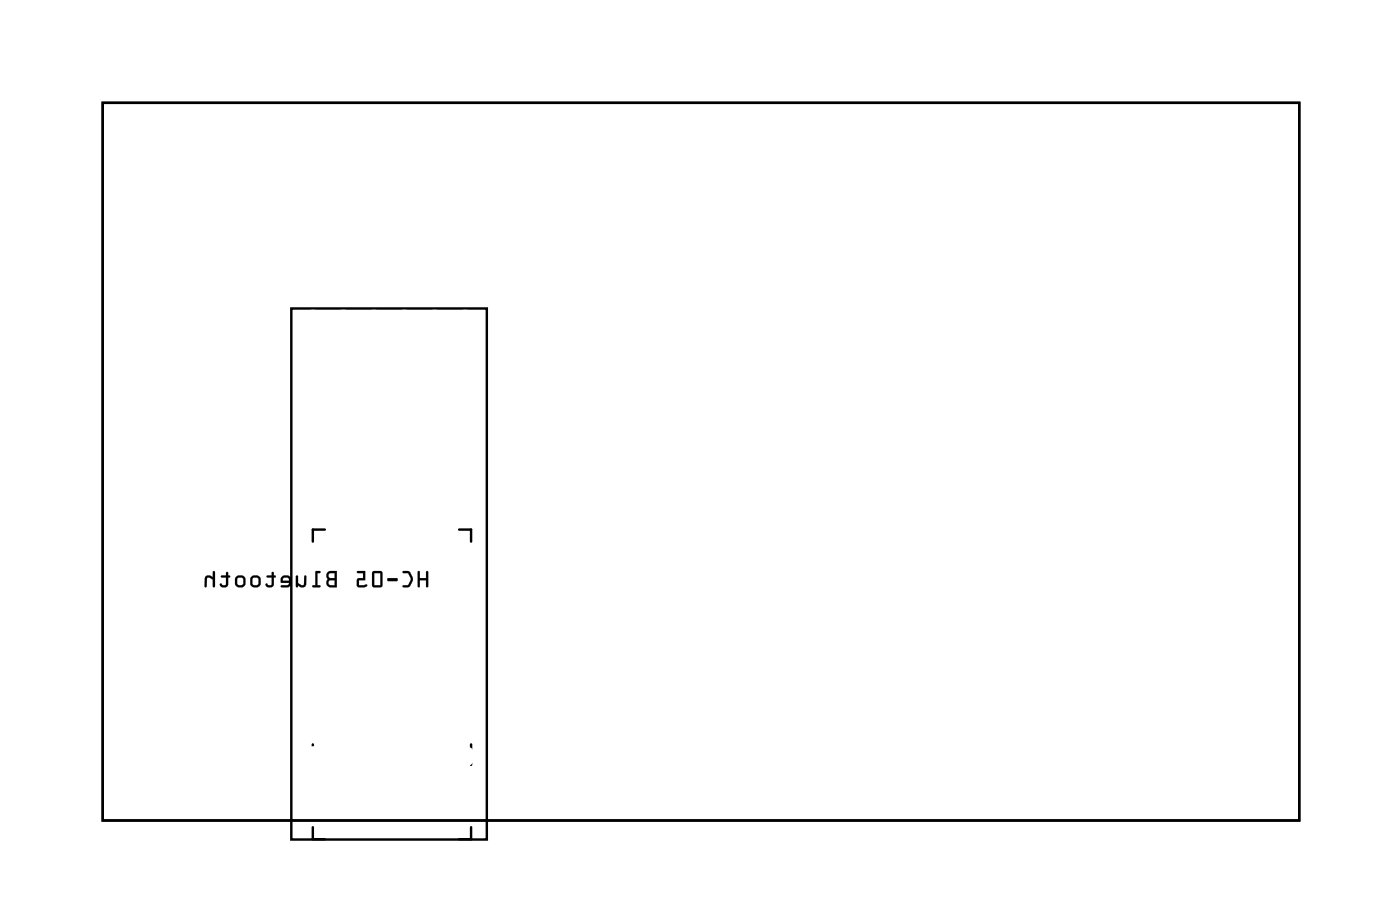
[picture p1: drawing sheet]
<svg xmlns="http://www.w3.org/2000/svg" width="117mm" height="77mm" viewBox="0 0 117 77" stroke-linecap="round" stroke-linejoin="round" font-family="sans-serif">
<path d="M8.6 8.6h99.8v59.8h-99.8zM24.3 25.7h16.3v44.3h-16.3zM27.1 44.1h-1v1M38.3 44.1h1v1M26.1 62v1.7M26.1 68.9v1h1M39.3 62v1.7M39.3 68.9v1h-1" fill="none" stroke="#000" stroke-width=".2"/>
<path d="M8.6 8.6h99.8v59.8h-99.8z" fill="none" stroke="#000" stroke-width=".08"/>
<g fill="#000">
<path d="M34.9 47.6l-.1 1.3h.2v-.6h.5v.6h.2v-1.3h-.2v.6h-.5v-.6zM33.6 47.6v.1l.4 .1 .3 .5-.3 .4-.4 .1v.1h.1a.6 .6 0 0 0 .7-.6v-.2l-.2-.4-.2-.1zM32.3 48.2v.2h.1h.7l.1-.1-.1-.1zM31.1 47.6l-.1 1.2 .2 .1h.6l.1-.1v-1.1l-.2-.1zM31.2 47.8h.5v1h-.5zM29.8 47.6v.1l.5 .1v.4h-.5v.6l.1 .1h.4a.15 .15 0 0 0 .3 0 .15 .15 0 0 0-.1-.2l-.6 .1v-.5h.6v-.7zM27.3 47.7l-.1 .3 .1 .3-.1 .3a.36 .36 0 0 0 .4 .3h.5v-1.3h-.5zM27.4 48.4l.5-.1v.5l-.5-.1zM27.4 47.8h.5v.4l-.5-.1zM26.3 47.6v1.2h-.2l-.1 .1h.7v-.1h-.2v-1l.2-.1v-.1zM24.7 48v.9h.1l.1-.1a.38 .38 0 0 0 .3 .1 .38 .38 0 0 0 .3-.2v-.7h-.1v.7l-.1 .1-.4-.2v-.6zM23.5 48.1l-.1 .2v.2l.7 .1-.1 .2h-.5l-.1 .1h.7l.2-.3-.1-.5-.2-.2-.3 .1zM23.6 48.2l.4-.1 .1 .3h-.5zM22.3 48v.1h.4v.6l-.3 .1-.1-.2-.2 .1a.35 .35 0 0 0 .4 .3 .35 .35 0 0 0 .3-.3v-.6l.2-.1-.2-.1v-.2h-.1v.2zM20.8 48.4a.5 .5 0 0 0 1 0 .5 .5 0 0 0-1 0zM21.1 48.2l.3-.1 .2 .1v.4l-.1 .1-.3 .1-.1-.1zM19.5 48.4a.5 .5 0 0 0 1 0 .5 .5 0 0 0-1 0zM19.8 48.2l.4-.1 .1 .1v.4l-.1 .1-.3 .1-.1-.1zM18.4 48l.1 .1h.4v.6l-.3 .1-.1-.2-.2 .1a.35 .35 0 0 0 .4 .3 .35 .35 0 0 0 .3-.3v-.6l.2-.1-.2-.1v-.2h-.1v.2zM17.2 48l-.1 .2v.7h.1l.1-.7v-.1l.5 .2v.6h.1v-1.3h-.1v.5l-.4-.2z"/>
<path d="M34.9 47.6l-.1 1.2a.1 .1 0 0 0 .1 .1 .1 .1 0 0 0 .1-.1v-.5h.5v.5a.1 .1 0 0 0 .1 .1 .1 .1 0 0 0 .1-.1v-1.1a.1 .1 0 0 0-.1-.1 .1 .1 0 0 0-.1 .1v.5h-.5v-.6zM34.9 47.6h.1v.6h.5v-.6h.2v1.3h-.2v-.6h-.5v.6h-.1zM33.6 47.6v.2h.4l.3 .5-.3 .4-.3 .1a.1 .1 0 0 0-.1 .1 .1 .1 0 0 0 .1 0h.5l.2-.6-.3-.7zM33.6 47.6h.5l.3 .5a.83 .83 0 0 1-.3 .8h-.4l-.1-.1h.4l.2-.4v-.2l-.2-.4-.4-.1zM32.3 48.2v.2h.1h.7l.1-.1-.1-.1zM32.3 48.2h.8l.1 .1-.1 .1h-.7zM31.1 47.6l-.1 1.2 .2 .1h.6l.1-.1v-1.1l-.2-.1zM31.1 47.6h.6l.2 .1v1.1l-.1 .1h-.6l-.1-.1zM31.2 47.8h.5v1h-.5zM31.2 47.7v1.1h.5v-1.1zM29.8 47.6v.2h.5v.4h-.5v.6l.1 .1h.7a.1 .1 0 0 0 0-.2 .1 .1 0 0 0-.1 0l-.6 .1v-.5l.6 .1v-.8zM29.8 47.6h.7v.7h-.6v.5l.6-.1h.1v.1l-.7 .1-.1-.1v-.6h.5v-.5h-.5zM27.3 47.7l-.1 .3 .1 .3-.1 .3a.37 .37 0 0 0 .4 .3h.5v-1.3h-.5zM27.3 47.7l.3-.1h.5v1.3h-.5a.39 .39 0 0 1-.4-.2 .39 .39 0 0 1 .2-.4l-.2-.3zM27.5 48.4l.4-.1v.5l-.4-.1zM27.4 48.4v.3l.5 .1v-.5zM27.5 47.8h.4v.4l-.4-.1zM27.4 47.8v.3l.5 .1v-.5zM26.3 47.6v1.2h-.2a.1 .1 0 0 0-.1 .1 .1 .1 0 0 0 .1 0h.5a.1 .1 0 0 0 .1 0 .1 .1 0 0 0-.1-.1h-.1v-1h.1a.1 .1 0 0 0 .1-.1 .1 .1 0 0 0-.1-.1zM26.3 47.6h.4v.1h-.2v1.1h.2v.1h-.6v-.1h.2zM24.7 48v.8a.1 .1 0 0 0 .1 .1 .1 .1 0 0 0 .1-.1 .39 .39 0 0 0 .6-.1l.1-.7a.09 .09 0 0 0-.1-.1 .09 .09 0 0 0-.1 .1v.7l-.3 .1-.2-.2v-.6zM24.7 48h.1v.6l.5 .2 .1-.1v-.7h.1v.7a.32 .32 0 0 1-.5 .2l-.2-.1v.1h-.1zM23.5 48.1l-.1 .2v.2l.7 .1-.1 .1-.5 .1a.1 .1 0 0 0-.1 .1 .1 .1 0 0 0 .1 0h.5h.2l.1-.2v-.4l-.2-.3-.4-.1zM23.5 48.1l.2-.1h.3l.2 .1 .1 .5-.2 .3h-.7l.1-.1h.5l.1-.2-.7-.1v-.2zM23.6 48.2l.4-.1 .1 .3h-.5zM23.6 48.2v.2h.5l-.1-.3zM22.2 48l.1 .1h.4v.6l-.3 .1-.1-.2h-.1a.21 .21 0 0 0 0 .3 .21 .21 0 0 0 .2 0h.3l.1-.1v-.7h.1a.1 .1 0 0 0 .1-.1 .1 .1 0 0 0-.1-.1h-.1v-.2a.1 .1 0 0 0-.1-.1 .1 .1 0 0 0 0 .1v.2zM22.3 48h.4v-.3h.1v.3h.2l-.2 .1v.6a.37 .37 0 0 1-.3 .2 .37 .37 0 0 1-.4-.2l.1-.1 .2 .2h.2l.1-.1v-.6h-.4zM20.8 48.4a.51 .51 0 0 0 1 0 .51 .51 0 0 0-1 0zM20.8 48.4a.5 .5 0 0 1 1 0 .5 .5 0 0 1-1 0zM21.1 48.2l.3-.1 .1 .1 .1 .4-.1 .1h-.4zM21.1 48.2l-.1 .5 .2 .1 .3-.1 .1-.1v-.4l-.2-.1zM19.5 48.4a.51 .51 0 0 0 1 0 .51 .51 0 0 0-1 0zM19.5 48.4a.5 .5 0 0 1 1 0 .5 .5 0 0 1-1 0zM19.8 48.2l.3-.1 .2 .1v.4l-.1 .1h-.4zM19.8 48.2v.5l.1 .1 .3-.1 .1-.1v-.4l-.1-.1zM18.4 48l.1 .1h.4l-.1 .6-.2 .1-.1-.2h-.1a.21 .21 0 0 0 0 .3 .21 .21 0 0 0 .2 0h.3l.1-.1v-.7h.1a.1 .1 0 0 0 .1-.1 .1 .1 0 0 0-.1-.1h-.1v-.2a.1 .1 0 0 0-.1-.1 .1 .1 0 0 0-.1 .1l.1 .2zM18.5 48h.4v-.3h.1v.3h.2l-.2 .1v.6a.37 .37 0 0 1-.3 .2 .37 .37 0 0 1-.4-.2l.1-.1 .2 .2h.2l.1-.1v-.6h-.4zM17.2 48l-.1 .8a.09 .09 0 0 0 0 .1 .09 .09 0 0 0 .1 0l.1-.7 .2-.1 .3 .2-.1 .5a.1 .1 0 0 0 .1 .1 .1 .1 0 0 0 .1-.1v-1.1a.1 .1 0 0 0-.1-.1 .1 .1 0 0 0-.1 .1l.1 .4-.4-.2zM17.2 48h.2l.4 .1v-.5h.1v1.3h-.1v-.6l-.3-.2-.2 .1-.1 .7h-.1v-.7z"/>
</g>
<circle cx="62.6" cy="37.4" r=".7" fill="#fff"/>
<circle cx="62.6" cy="37.4" r=".7" fill="none" stroke="#fff" stroke-width=".76" stroke-linecap="butt"/>
<circle cx="47.8" cy="37.4" r=".7" fill="#fff"/>
<circle cx="47.8" cy="37.4" r=".7" fill="none" stroke="#fff" stroke-width=".76" stroke-linecap="butt"/>
<path d="M46.7 36.6h1.4v1.5h-1.4z" fill="#fff"/>
<path d="M46.7 36.6h1.4v1.5h-1.4z" fill="none" stroke="#fff" stroke-width=".76" stroke-linecap="butt"/>
<circle cx="47.4" cy="37.4" r=".74" fill="#fff"/>
<circle cx="47.4" cy="37.4" r=".74" fill="none" stroke="#fff" stroke-width=".76" stroke-linecap="butt"/>
<circle cx="47.4" cy="39.9" r=".74" fill="#fff"/>
<circle cx="47.4" cy="39.9" r=".74" fill="none" stroke="#fff" stroke-width=".76" stroke-linecap="butt"/>
<circle cx="53.1" cy="19.9" r=".56" fill="#fff"/>
<circle cx="53.1" cy="19.9" r=".56" fill="none" stroke="#fff" stroke-width=".66" stroke-linecap="butt"/>
<circle cx="55.6" cy="19.9" r=".56" fill="#fff"/>
<circle cx="55.6" cy="19.9" r=".56" fill="none" stroke="#fff" stroke-width=".66" stroke-linecap="butt"/>
<circle cx="58.2" cy="19.9" r=".56" fill="#fff"/>
<circle cx="58.2" cy="19.9" r=".56" fill="none" stroke="#fff" stroke-width=".66" stroke-linecap="butt"/>
<circle cx="60.7" cy="19.9" r=".56" fill="#fff"/>
<circle cx="60.7" cy="19.9" r=".56" fill="none" stroke="#fff" stroke-width=".66" stroke-linecap="butt"/>
<path d="M54.9 19.1h1.4v1.5h-1.4z" fill="#fff"/>
<path d="M54.9 19.1h1.4v1.5h-1.4z" fill="none" stroke="#fff" stroke-width=".25"/>
<path d="M52.4 19.2h1.4v1.4h-1.4z" fill="#fff"/>
<path d="M52.4 19.2h1.4v1.4h-1.4z" fill="none" stroke="#fff" stroke-width=".25"/>
<path d="M57.5 19.2h1.4v1.4h-1.4z" fill="#fff"/>
<path d="M57.5 19.2h1.4v1.4h-1.4z" fill="none" stroke="#fff" stroke-width=".25"/>
<path d="M60 19.2h1.4v1.4h-1.4z" fill="#fff"/>
<path d="M60 19.2h1.4v1.4h-1.4z" fill="none" stroke="#fff" stroke-width=".25"/>
<circle cx="40.7" cy="19.9" r=".56" fill="#fff"/>
<circle cx="40.7" cy="19.9" r=".56" fill="none" stroke="#fff" stroke-width=".66" stroke-linecap="butt"/>
<circle cx="38.1" cy="19.9" r=".56" fill="#fff"/>
<circle cx="38.1" cy="19.9" r=".56" fill="none" stroke="#fff" stroke-width=".66" stroke-linecap="butt"/>
<circle cx="35.6" cy="19.9" r=".56" fill="#fff"/>
<circle cx="35.6" cy="19.9" r=".56" fill="none" stroke="#fff" stroke-width=".66" stroke-linecap="butt"/>
<circle cx="33.1" cy="19.9" r=".56" fill="#fff"/>
<circle cx="33.1" cy="19.9" r=".56" fill="none" stroke="#fff" stroke-width=".66" stroke-linecap="butt"/>
<path d="M37.4 19.2h1.4v1.4h-1.4z" fill="#fff"/>
<path d="M37.4 19.2h1.4v1.4h-1.4z" fill="none" stroke="#fff" stroke-width=".25"/>
<path d="M39.9 19.2h1.4v1.4h-1.4z" fill="#fff"/>
<path d="M39.9 19.2h1.4v1.4h-1.4z" fill="none" stroke="#fff" stroke-width=".25"/>
<path d="M34.9 19.2h1.4v1.4h-1.4z" fill="#fff"/>
<path d="M34.9 19.2h1.4v1.4h-1.4z" fill="none" stroke="#fff" stroke-width=".25"/>
<path d="M32.4 19.2h1.4v1.4h-1.4z" fill="#fff"/>
<path d="M32.4 19.2h1.4v1.4h-1.4z" fill="none" stroke="#fff" stroke-width=".25"/>
<circle cx="21.4" cy="55.4" r=".6" fill="#fff"/>
<circle cx="21.4" cy="55.4" r=".6" fill="none" stroke="#fff" stroke-width=".65" stroke-linecap="butt"/>
<path d="M20.8 54.8h1.2v1.2h-1.2z" fill="#fff"/>
<path d="M20.8 54.8h1.2v1.2h-1.2z" fill="none" stroke="#fff" stroke-width=".65" stroke-linecap="butt"/>
<circle cx="18.9" cy="55.4" r=".6" fill="#fff"/>
<circle cx="18.9" cy="55.4" r=".6" fill="none" stroke="#fff" stroke-width=".65" stroke-linecap="butt"/>
<circle cx="21.4" cy="63" r=".6" fill="#fff"/>
<circle cx="21.4" cy="63" r=".6" fill="none" stroke="#fff" stroke-width=".65" stroke-linecap="butt"/>
<path d="M20.8 62.4h1.2v1.2h-1.2z" fill="#fff"/>
<path d="M20.8 62.4h1.2v1.2h-1.2z" fill="none" stroke="#fff" stroke-width=".65" stroke-linecap="butt"/>
<circle cx="18.9" cy="63" r=".6" fill="#fff"/>
<circle cx="18.9" cy="63" r=".6" fill="none" stroke="#fff" stroke-width=".65" stroke-linecap="butt"/>
<circle cx="93.4" cy="62.9" r=".6" fill="#fff"/>
<circle cx="93.4" cy="62.9" r=".6" fill="none" stroke="#fff" stroke-width=".65" stroke-linecap="butt"/>
<path d="M92.8 62.3h1.2v1.2h-1.2z" fill="#fff"/>
<path d="M92.8 62.3h1.2v1.2h-1.2z" fill="none" stroke="#fff" stroke-width=".65" stroke-linecap="butt"/>
<circle cx="90.9" cy="62.9" r=".6" fill="#fff"/>
<circle cx="90.9" cy="62.9" r=".6" fill="none" stroke="#fff" stroke-width=".65" stroke-linecap="butt"/>
<circle cx="93.4" cy="55.3" r=".6" fill="#fff"/>
<circle cx="93.4" cy="55.3" r=".6" fill="none" stroke="#fff" stroke-width=".65" stroke-linecap="butt"/>
<path d="M92.8 54.7h1.2v1.2h-1.2z" fill="#fff"/>
<path d="M92.8 54.7h1.2v1.2h-1.2z" fill="none" stroke="#fff" stroke-width=".65" stroke-linecap="butt"/>
<circle cx="90.9" cy="55.3" r=".6" fill="#fff"/>
<circle cx="90.9" cy="55.3" r=".6" fill="none" stroke="#fff" stroke-width=".65" stroke-linecap="butt"/>
<circle cx="93.4" cy="15" r=".6" fill="#fff"/>
<circle cx="93.4" cy="15" r=".6" fill="none" stroke="#fff" stroke-width=".65" stroke-linecap="butt"/>
<path d="M92.8 14.4h1.2v1.2h-1.2z" fill="#fff"/>
<path d="M92.8 14.4h1.2v1.2h-1.2z" fill="none" stroke="#fff" stroke-width=".65" stroke-linecap="butt"/>
<circle cx="90.9" cy="15" r=".6" fill="#fff"/>
<circle cx="90.9" cy="15" r=".6" fill="none" stroke="#fff" stroke-width=".65" stroke-linecap="butt"/>
<circle cx="26.1" cy="26.9" r=".72" fill="#fff"/>
<circle cx="26.1" cy="26.9" r=".72" fill="none" stroke="#fff" stroke-width=".69" stroke-linecap="butt"/>
<circle cx="28.6" cy="26.9" r=".72" fill="#fff"/>
<circle cx="28.6" cy="26.9" r=".72" fill="none" stroke="#fff" stroke-width=".69" stroke-linecap="butt"/>
<circle cx="31.2" cy="26.9" r=".72" fill="#fff"/>
<circle cx="31.2" cy="26.9" r=".72" fill="none" stroke="#fff" stroke-width=".69" stroke-linecap="butt"/>
<circle cx="33.7" cy="26.9" r=".72" fill="#fff"/>
<circle cx="33.7" cy="26.9" r=".72" fill="none" stroke="#fff" stroke-width=".69" stroke-linecap="butt"/>
<circle cx="36.3" cy="26.9" r=".72" fill="#fff"/>
<circle cx="36.3" cy="26.9" r=".72" fill="none" stroke="#fff" stroke-width=".69" stroke-linecap="butt"/>
<circle cx="38.8" cy="26.9" r=".72" fill="#fff"/>
<circle cx="38.8" cy="26.9" r=".72" fill="none" stroke="#fff" stroke-width=".69" stroke-linecap="butt"/>
<path d="M33.6 39.1h1.6v1.6h-1.6z" fill="#fff"/>
<path d="M33.6 39.1h1.6v1.6h-1.6z" fill="none" stroke="#fff" stroke-width=".76" stroke-linecap="butt"/>
<circle cx="34.4" cy="39.9" r=".79" fill="#fff"/>
<circle cx="34.4" cy="39.9" r=".79" fill="none" stroke="#fff" stroke-width=".76" stroke-linecap="butt"/>
<circle cx="34.4" cy="37.3" r=".79" fill="#fff"/>
<circle cx="34.4" cy="37.3" r=".79" fill="none" stroke="#fff" stroke-width=".76" stroke-linecap="butt"/>
<circle cx="34.4" cy="34.8" r=".79" fill="#fff"/>
<circle cx="34.4" cy="34.8" r=".79" fill="none" stroke="#fff" stroke-width=".76" stroke-linecap="butt"/>
<circle cx="93.4" cy="22.6" r=".6" fill="#fff"/>
<circle cx="93.4" cy="22.6" r=".6" fill="none" stroke="#fff" stroke-width=".65" stroke-linecap="butt"/>
<path d="M92.8 22h1.2v1.2h-1.2z" fill="#fff"/>
<path d="M92.8 22h1.2v1.2h-1.2z" fill="none" stroke="#fff" stroke-width=".65" stroke-linecap="butt"/>
<circle cx="90.9" cy="22.6" r=".6" fill="#fff"/>
<circle cx="90.9" cy="22.6" r=".6" fill="none" stroke="#fff" stroke-width=".65" stroke-linecap="butt"/>
<path d="M27 54.7h1.4v1.4h-1.4z" fill="#fff"/>
<path d="M27 54.7h1.4v1.4h-1.4z" fill="none" stroke="#fff" stroke-width=".76" stroke-linecap="butt"/>
<circle cx="27.7" cy="55.4" r=".7" fill="#fff"/>
<circle cx="27.7" cy="55.4" r=".7" fill="none" stroke="#fff" stroke-width=".76" stroke-linecap="butt"/>
<circle cx="37.9" cy="55.4" r=".7" fill="#fff"/>
<circle cx="37.9" cy="55.4" r=".7" fill="none" stroke="#fff" stroke-width=".76" stroke-linecap="butt"/>
<path d="M85.1 14.2h1.4v1.4h-1.4z" fill="#fff"/>
<path d="M85.1 14.2h1.4v1.4h-1.4z" fill="none" stroke="#fff" stroke-width=".76" stroke-linecap="butt"/>
<circle cx="85.8" cy="14.9" r=".7" fill="#fff"/>
<circle cx="85.8" cy="14.9" r=".7" fill="none" stroke="#fff" stroke-width=".76" stroke-linecap="butt"/>
<circle cx="75.7" cy="14.9" r=".7" fill="#fff"/>
<circle cx="75.7" cy="14.9" r=".7" fill="none" stroke="#fff" stroke-width=".76" stroke-linecap="butt"/>
<path d="M85.2 62.2h1.4v1.4h-1.4z" fill="#fff"/>
<path d="M85.2 62.2h1.4v1.4h-1.4z" fill="none" stroke="#fff" stroke-width=".76" stroke-linecap="butt"/>
<circle cx="85.9" cy="62.9" r=".7" fill="#fff"/>
<circle cx="85.9" cy="62.9" r=".7" fill="none" stroke="#fff" stroke-width=".76" stroke-linecap="butt"/>
<circle cx="75.7" cy="62.9" r=".7" fill="#fff"/>
<circle cx="75.7" cy="62.9" r=".7" fill="none" stroke="#fff" stroke-width=".76" stroke-linecap="butt"/>
<circle cx="93.4" cy="30" r=".74" fill="#fff"/>
<circle cx="93.4" cy="30" r=".74" fill="none" stroke="#fff" stroke-width=".76" stroke-linecap="butt"/>
<circle cx="93.4" cy="32.5" r=".74" fill="#fff"/>
<circle cx="93.4" cy="32.5" r=".74" fill="none" stroke="#fff" stroke-width=".76" stroke-linecap="butt"/>
<circle cx="93.4" cy="35.1" r=".74" fill="#fff"/>
<circle cx="93.4" cy="35.1" r=".74" fill="none" stroke="#fff" stroke-width=".76" stroke-linecap="butt"/>
<circle cx="93.4" cy="37.6" r=".74" fill="#fff"/>
<circle cx="93.4" cy="37.6" r=".74" fill="none" stroke="#fff" stroke-width=".76" stroke-linecap="butt"/>
<circle cx="93.4" cy="30" r=".74" fill="#fff"/>
<circle cx="93.4" cy="30" r=".74" fill="none" stroke="#fff" stroke-width=".76" stroke-linecap="butt"/>
<circle cx="93.4" cy="32.5" r=".74" fill="#fff"/>
<circle cx="93.4" cy="32.5" r=".74" fill="none" stroke="#fff" stroke-width=".76" stroke-linecap="butt"/>
<circle cx="93.4" cy="35.1" r=".74" fill="#fff"/>
<circle cx="93.4" cy="35.1" r=".74" fill="none" stroke="#fff" stroke-width=".76" stroke-linecap="butt"/>
<circle cx="93.4" cy="37.6" r=".74" fill="#fff"/>
<circle cx="93.4" cy="37.6" r=".74" fill="none" stroke="#fff" stroke-width=".76" stroke-linecap="butt"/>
<circle cx="93.4" cy="48" r=".74" fill="#fff"/>
<circle cx="93.4" cy="48" r=".74" fill="none" stroke="#fff" stroke-width=".76" stroke-linecap="butt"/>
<circle cx="93.4" cy="45.5" r=".74" fill="#fff"/>
<circle cx="93.4" cy="45.5" r=".74" fill="none" stroke="#fff" stroke-width=".76" stroke-linecap="butt"/>
<circle cx="93.4" cy="42.9" r=".74" fill="#fff"/>
<circle cx="93.4" cy="42.9" r=".74" fill="none" stroke="#fff" stroke-width=".76" stroke-linecap="butt"/>
<circle cx="93.4" cy="40.4" r=".74" fill="#fff"/>
<circle cx="93.4" cy="40.4" r=".74" fill="none" stroke="#fff" stroke-width=".76" stroke-linecap="butt"/>
<path d="M61.9 29.1h1.4v1.4h-1.4z" fill="#fff"/>
<path d="M61.9 29.1h1.4v1.4h-1.4z" fill="none" stroke="#fff" stroke-width=".76" stroke-linecap="butt"/>
<circle cx="62.6" cy="29.8" r=".7" fill="#fff"/>
<circle cx="62.6" cy="29.8" r=".7" fill="none" stroke="#fff" stroke-width=".76" stroke-linecap="butt"/>
<circle cx="55" cy="29.8" r=".7" fill="#fff"/>
<circle cx="55" cy="29.8" r=".7" fill="none" stroke="#fff" stroke-width=".76" stroke-linecap="butt"/>
<circle cx="62.6" cy="32.3" r=".7" fill="#fff"/>
<circle cx="62.6" cy="32.3" r=".7" fill="none" stroke="#fff" stroke-width=".76" stroke-linecap="butt"/>
<circle cx="55" cy="32.3" r=".7" fill="#fff"/>
<circle cx="55" cy="32.3" r=".7" fill="none" stroke="#fff" stroke-width=".76" stroke-linecap="butt"/>
<circle cx="62.6" cy="34.8" r=".7" fill="#fff"/>
<circle cx="62.6" cy="34.8" r=".7" fill="none" stroke="#fff" stroke-width=".76" stroke-linecap="butt"/>
<circle cx="55" cy="34.8" r=".7" fill="#fff"/>
<circle cx="55" cy="34.8" r=".7" fill="none" stroke="#fff" stroke-width=".76" stroke-linecap="butt"/>
<circle cx="62.6" cy="37.4" r=".7" fill="#fff"/>
<circle cx="62.6" cy="37.4" r=".7" fill="none" stroke="#fff" stroke-width=".76" stroke-linecap="butt"/>
<circle cx="55" cy="37.4" r=".7" fill="#fff"/>
<circle cx="55" cy="37.4" r=".7" fill="none" stroke="#fff" stroke-width=".76" stroke-linecap="butt"/>
<circle cx="62.6" cy="39.9" r=".7" fill="#fff"/>
<circle cx="62.6" cy="39.9" r=".7" fill="none" stroke="#fff" stroke-width=".76" stroke-linecap="butt"/>
<circle cx="55" cy="39.9" r=".7" fill="#fff"/>
<circle cx="55" cy="39.9" r=".7" fill="none" stroke="#fff" stroke-width=".76" stroke-linecap="butt"/>
<circle cx="62.6" cy="42.5" r=".7" fill="#fff"/>
<circle cx="62.6" cy="42.5" r=".7" fill="none" stroke="#fff" stroke-width=".76" stroke-linecap="butt"/>
<circle cx="55" cy="42.5" r=".7" fill="#fff"/>
<circle cx="55" cy="42.5" r=".7" fill="none" stroke="#fff" stroke-width=".76" stroke-linecap="butt"/>
<circle cx="62.6" cy="45" r=".7" fill="#fff"/>
<circle cx="62.6" cy="45" r=".7" fill="none" stroke="#fff" stroke-width=".76" stroke-linecap="butt"/>
<circle cx="55" cy="45" r=".7" fill="#fff"/>
<circle cx="55" cy="45" r=".7" fill="none" stroke="#fff" stroke-width=".76" stroke-linecap="butt"/>
<circle cx="62.6" cy="47.5" r=".7" fill="#fff"/>
<circle cx="62.6" cy="47.5" r=".7" fill="none" stroke="#fff" stroke-width=".76" stroke-linecap="butt"/>
<circle cx="55" cy="47.5" r=".7" fill="#fff"/>
<circle cx="55" cy="47.5" r=".7" fill="none" stroke="#fff" stroke-width=".76" stroke-linecap="butt"/>
<path d="M69.9 29.1h1.5v1.5h-1.5z" fill="#fff"/>
<path d="M69.9 29.1h1.5v1.5h-1.5z" fill="none" stroke="#fff" stroke-width=".76" stroke-linecap="butt"/>
<circle cx="70.6" cy="29.9" r=".74" fill="#fff"/>
<circle cx="70.6" cy="29.9" r=".74" fill="none" stroke="#fff" stroke-width=".76" stroke-linecap="butt"/>
<circle cx="68.1" cy="29.9" r=".74" fill="#fff"/>
<circle cx="68.1" cy="29.9" r=".74" fill="none" stroke="#fff" stroke-width=".76" stroke-linecap="butt"/>
<path d="M46.9 46.9h1.5v1.5h-1.5z" fill="#fff"/>
<path d="M46.9 46.9h1.5v1.5h-1.5z" fill="none" stroke="#fff" stroke-width=".76" stroke-linecap="butt"/>
<circle cx="47.6" cy="47.6" r=".74" fill="#fff"/>
<circle cx="47.6" cy="47.6" r=".74" fill="none" stroke="#fff" stroke-width=".76" stroke-linecap="butt"/>
<circle cx="50.2" cy="47.6" r=".74" fill="#fff"/>
<circle cx="50.2" cy="47.6" r=".74" fill="none" stroke="#fff" stroke-width=".76" stroke-linecap="butt"/>
<circle cx="36.3" cy="63" r=".57" fill="#fff"/>
<circle cx="36.3" cy="63" r=".57" fill="none" stroke="#fff" stroke-width=".54"/>
<circle cx="33.7" cy="63" r=".57" fill="#fff"/>
<circle cx="33.7" cy="63" r=".57" fill="none" stroke="#fff" stroke-width=".54"/>
<circle cx="31.2" cy="63" r=".57" fill="#fff"/>
<circle cx="31.2" cy="63" r=".57" fill="none" stroke="#fff" stroke-width=".54"/>
<circle cx="28.7" cy="63" r=".57" fill="#fff"/>
<circle cx="28.7" cy="63" r=".57" fill="none" stroke="#fff" stroke-width=".54"/>
<circle cx="26.1" cy="63" r=".57" fill="#fff"/>
<circle cx="26.1" cy="63" r=".57" fill="none" stroke="#fff" stroke-width=".54"/>
<circle cx="48" cy="14.8" r=".57" fill="#fff"/>
<circle cx="48" cy="14.8" r=".57" fill="none" stroke="#fff" stroke-width=".54"/>
<circle cx="50.5" cy="14.8" r=".57" fill="#fff"/>
<circle cx="50.5" cy="14.8" r=".57" fill="none" stroke="#fff" stroke-width=".54"/>
<circle cx="53" cy="14.8" r=".57" fill="#fff"/>
<circle cx="53" cy="14.8" r=".57" fill="none" stroke="#fff" stroke-width=".54"/>
<circle cx="55.6" cy="14.8" r=".57" fill="#fff"/>
<circle cx="55.6" cy="14.8" r=".57" fill="none" stroke="#fff" stroke-width=".54"/>
<circle cx="58.1" cy="14.8" r=".57" fill="#fff"/>
<circle cx="58.1" cy="14.8" r=".57" fill="none" stroke="#fff" stroke-width=".54"/>
<circle cx="60.7" cy="14.8" r=".57" fill="#fff"/>
<circle cx="60.7" cy="14.8" r=".57" fill="none" stroke="#fff" stroke-width=".54"/>
<circle cx="63.2" cy="14.8" r=".57" fill="#fff"/>
<circle cx="63.2" cy="14.8" r=".57" fill="none" stroke="#fff" stroke-width=".54"/>
<circle cx="65.7" cy="14.8" r=".57" fill="#fff"/>
<circle cx="65.7" cy="14.8" r=".57" fill="none" stroke="#fff" stroke-width=".54"/>
<circle cx="68.3" cy="14.8" r=".57" fill="#fff"/>
<circle cx="68.3" cy="14.8" r=".57" fill="none" stroke="#fff" stroke-width=".54"/>
<circle cx="70.8" cy="14.8" r=".57" fill="#fff"/>
<circle cx="70.8" cy="14.8" r=".57" fill="none" stroke="#fff" stroke-width=".54"/>
<circle cx="26.1" cy="14.8" r=".57" fill="#fff"/>
<circle cx="26.1" cy="14.8" r=".57" fill="none" stroke="#fff" stroke-width=".54"/>
<circle cx="28.7" cy="14.8" r=".57" fill="#fff"/>
<circle cx="28.7" cy="14.8" r=".57" fill="none" stroke="#fff" stroke-width=".54"/>
<circle cx="31.2" cy="14.8" r=".57" fill="#fff"/>
<circle cx="31.2" cy="14.8" r=".57" fill="none" stroke="#fff" stroke-width=".54"/>
<circle cx="33.7" cy="14.8" r=".57" fill="#fff"/>
<circle cx="33.7" cy="14.8" r=".57" fill="none" stroke="#fff" stroke-width=".54"/>
<circle cx="36.3" cy="14.8" r=".57" fill="#fff"/>
<circle cx="36.3" cy="14.8" r=".57" fill="none" stroke="#fff" stroke-width=".54"/>
<circle cx="38.8" cy="14.8" r=".57" fill="#fff"/>
<circle cx="38.8" cy="14.8" r=".57" fill="none" stroke="#fff" stroke-width=".54"/>
<circle cx="41.4" cy="14.8" r=".57" fill="#fff"/>
<circle cx="41.4" cy="14.8" r=".57" fill="none" stroke="#fff" stroke-width=".54"/>
<circle cx="43.9" cy="14.8" r=".57" fill="#fff"/>
<circle cx="43.9" cy="14.8" r=".57" fill="none" stroke="#fff" stroke-width=".54"/>
<circle cx="59.1" cy="63" r=".57" fill="#fff"/>
<circle cx="59.1" cy="63" r=".57" fill="none" stroke="#fff" stroke-width=".54"/>
<circle cx="61.7" cy="63" r=".57" fill="#fff"/>
<circle cx="61.7" cy="63" r=".57" fill="none" stroke="#fff" stroke-width=".54"/>
<circle cx="56.6" cy="63" r=".57" fill="#fff"/>
<circle cx="56.6" cy="63" r=".57" fill="none" stroke="#fff" stroke-width=".54"/>
<circle cx="54.1" cy="63" r=".57" fill="#fff"/>
<circle cx="54.1" cy="63" r=".57" fill="none" stroke="#fff" stroke-width=".54"/>
<circle cx="51.5" cy="63" r=".57" fill="#fff"/>
<circle cx="51.5" cy="63" r=".57" fill="none" stroke="#fff" stroke-width=".54"/>
<circle cx="49" cy="63" r=".57" fill="#fff"/>
<circle cx="49" cy="63" r=".57" fill="none" stroke="#fff" stroke-width=".54"/>
<circle cx="46.4" cy="63" r=".57" fill="#fff"/>
<circle cx="46.4" cy="63" r=".57" fill="none" stroke="#fff" stroke-width=".54"/>
<circle cx="43.9" cy="63" r=".57" fill="#fff"/>
<circle cx="43.9" cy="63" r=".57" fill="none" stroke="#fff" stroke-width=".54"/>
<circle cx="38.8" cy="63" r=".57" fill="#fff"/>
<circle cx="38.8" cy="63" r=".57" fill="none" stroke="#fff" stroke-width=".54"/>
</svg>
